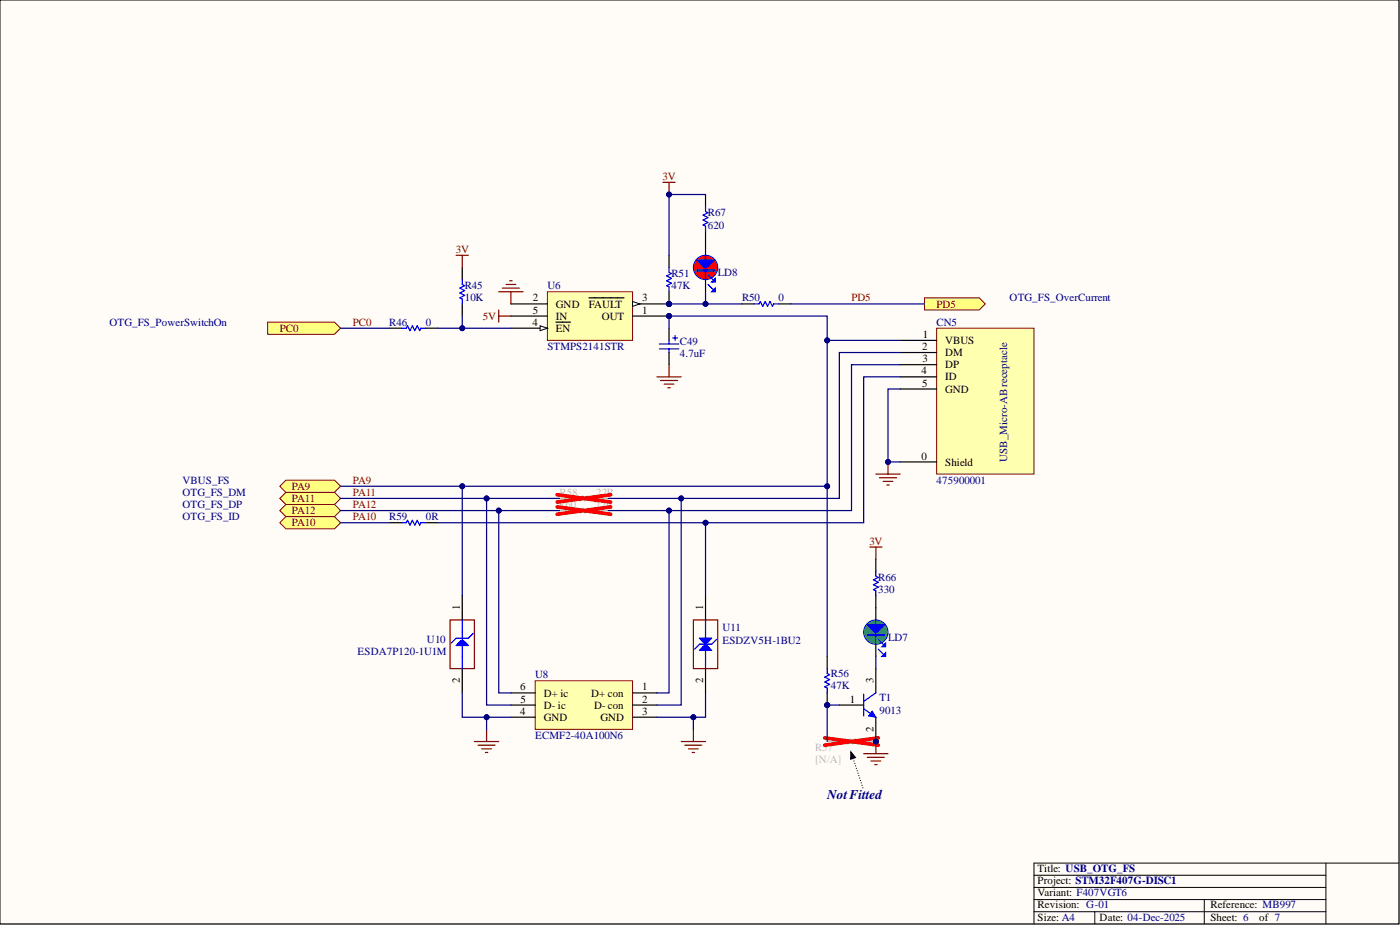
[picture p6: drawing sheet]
<svg xmlns="http://www.w3.org/2000/svg" width="292mm" height="193mm" viewBox="0 0 292 193" stroke-linecap="round" stroke-linejoin="round" font-family="sans-serif">
<defs><g id="words">
<text font-size="2.8" fill="#000080" x="172.6" y="166.8">NotFitted</text>
<g font-size="2.3" fill="#800000">
<text x="138.2" y="37.5">3V</text>
<text x="95.1" y="52.7">3V</text>
<text x="177.7" y="62.9">PD5</text>
<text x="195.4" y="64.2">PD5</text>
<text x="58.4" y="69.2">PC0</text>
<text x="73.6" y="68">PC0</text>
<text x="100.8" y="66.7">5V</text>
<text x="73.6" y="100.9">PA9</text>
<text x="60.9" y="104.7">PA11</text>
<text x="60.9" y="107.3">PA12</text>
<text x="60.9" y="102.2">PA9</text>
<text x="73.6" y="103.5">PA11</text>
<text x="73.6" y="106">PA12</text>
<text x="60.9" y="109.8">PA10</text>
<text x="73.6" y="108.5">PA10</text>
<text x="181.4" y="113.6">3V</text>
</g>
<g font-size="2.3" fill="#000080">
<text x="147.7" y="45.1">R67</text>
<text x="147.7" y="47.7">620</text>
<text x="140.1" y="57.8">R51</text>
<text x="149.7" y="57.6">LD8</text>
<text x="97" y="60.4">R45</text>
<text x="97" y="62.9">10K</text>
<text x="114.2" y="60.4">U6</text>
<text x="140.1" y="60.4">47K</text>
<text x="154.8" y="62.9">R50</text>
<text x="162.4" y="62.9">0</text>
<text x="210.7" y="62.9">OTG_FS_OverCurrent</text>
<text x="22.8" y="68">OTG_FS_PowerSwitchOn</text>
<text x="81.2" y="68">R46</text>
<text x="88.8" y="68">0</text>
<text x="195.4" y="68">CN5</text>
<text x="114.2" y="73">STMPS2141STR</text>
<text x="141.9" y="72">C49</text>
<text x="141.9" y="74.6">4.7uF</text>
<text x="38.1" y="100.9">VBUS_FS</text>
<text x="195.4" y="100.9">475900001</text>
<text x="210.1" y="96.4" transform="rotate(-90 210.1 96.4)">USB_Micro-ABreceptacle</text>
<text x="38.1" y="103.5">OTG_FS_DM</text>
<text x="38.1" y="106">OTG_FS_DP</text>
<text x="38.1" y="108.5">OTG_FS_ID</text>
<text x="81.2" y="108.5">R59</text>
<text x="88.8" y="108.5">0R</text>
<text x="183.2" y="121.2">R66</text>
<text x="183.2" y="123.8">330</text>
<text x="150.8" y="131.6">U11</text>
<text x="74.6" y="136.7">ESDA7P120-1U1M</text>
<text x="89.1" y="134.2">U10</text>
<text x="150.8" y="134.4">ESDZV5H-1BU2</text>
<text x="185.3" y="133.6">LD7</text>
<text x="111.7" y="141.5">U8</text>
<text x="173.3" y="141.3">R56</text>
<text x="173.3" y="143.8">47K</text>
<text x="183.5" y="146.3">T1</text>
<text x="183.5" y="148.9">9013</text>
<text x="111.7" y="154.2">ECMF2-40A100N6</text>
</g>
<g font-size="2.3">
<text x="111.2" y="62.9">2</text>
<text x="111.2" y="65.4">5</text>
<text x="116" y="64.2">GND</text>
<text x="122.8" y="64.2">FAULT</text>
<text x="134" y="65.4">1</text>
<text x="134" y="62.9">3</text>
<text x="111.1" y="68">4</text>
<text x="116" y="66.7">IN</text>
<text x="116" y="69.2">EN</text>
<text x="125.5" y="66.7">OUT</text>
<text x="192.6" y="70.5">1</text>
<text x="197.2" y="71.8">VBUS</text>
<text x="192.4" y="73">2</text>
<text x="192.5" y="75.6">3</text>
<text x="197.2" y="74.3">DM</text>
<text x="197.2" y="76.8">DP</text>
<text x="192.3" y="78.1">4</text>
<text x="192.4" y="80.6">5</text>
<text x="197.2" y="79.4">ID</text>
<text x="197.2" y="81.9">GND</text>
<text x="192.3" y="95.9">0</text>
<text x="197.2" y="97.1">Shield</text>
<text x="95.9" y="127.3" transform="rotate(-90 95.9 127.3)">1</text>
<text x="146.7" y="127.3" transform="rotate(-90 146.7 127.3)">1</text>
<text x="95.9" y="142.5" transform="rotate(-90 95.9 142.5)">2</text>
<text x="146.7" y="142.5" transform="rotate(-90 146.7 142.5)">2</text>
<text x="182.2" y="142.5" transform="rotate(-90 182.2 142.5)">3</text>
<text x="108.5" y="144">6</text>
<text x="108.5" y="149.1">4</text>
<text x="108.6" y="146.6">5</text>
<text x="113.4" y="145.3">D+ ic</text>
<text x="113.4" y="147.8">D- ic</text>
<text x="123.3" y="145.3">D+ con</text>
<text x="123.9" y="147.8">D- con</text>
<text x="134" y="144">1</text>
<text x="134" y="146.6">2</text>
<text x="134" y="149.1">3</text>
<text x="177.3" y="146.6">1</text>
<text x="113.4" y="150.4">GND</text>
<text x="125.3" y="150.4">GND</text>
<text x="182.2" y="152.7" transform="rotate(-90 182.2 152.7)">2</text>
<text x="216.5" y="181.8">Title: USB_OTG_FS</text>
<text x="216.5" y="184.4">Project: STM32F407G-DISC1</text>
<text x="216.5" y="189.4">Revision: G-01</text>
<text x="216.5" y="186.9">Variant: F407VGT6</text>
<text x="252.5" y="189.4">Reference: MB997</text>
<text x="216.5" y="192.2">Size: A4</text>
<text x="229.4" y="192.2">Date: 04-Dec-2025</text>
<text x="252.5" y="192.2">Sheet: 6</text>
<text x="262.7" y="192.2">of 7</text>
</g>
<g font-size="2.3" fill="#bfbebc">
<text x="116.5" y="106">R60</text>
<text x="116.7" y="103.5">R58</text>
<text x="124.1" y="106.3">22R</text>
<text x="124.4" y="103.5">22R</text>
<text x="170" y="156.7">R57</text>
<text x="170" y="159.3">[N/A]</text>
</g>
</g></defs>
<path d="M0 0h291.9v192.7h-291.9z" fill-rule="evenodd" fill="#fffcf8"/>
<path d="M0 0h291.9v192.7h-291.9z" fill="none" stroke="#000" stroke-width=".21"/>
<path d="M0 0h291.9v192.7h-291.9z" fill-rule="evenodd" fill="#fffcf8"/>
<path d="M0 0h291.9v192.7h-291.9zM215.7 182.6h60.9M215.7 185.1h60.9M215.7 190.2h60.9M215.7 187.7h60.9M228.4 190.2v2.5M251.3 187.7v5M276.6 180.1v12.6M291.9 180.1h-76.2v12.6" fill="none" stroke="#000" stroke-width=".21"/>
<path d="M105.6 59.3h2M106.3 58.6h.6M104.1 64.7v2.5M104.1 65.9h2.5M104.1 60.9h5M104.8 60.1h3.6M106.6 60.9v2.5" fill="none" stroke="#800000" stroke-width=".25"/>
<path d="M96.4 55.8v2.5M96.4 63.4v2.5" fill="none" stroke="#000" stroke-width=".25"/>
<path d="M96.4 58.3v1l.6 .3-1.1 .5 1.1 .5-1.1 .5 1.1 .5-1.1 .5 .5 .3v1" fill="none" stroke="#00f" stroke-width=".25"/>
<path d="M55.8 67.2h14l1.3 1.3-1.3 1.2h-14z" fill-rule="evenodd" fill="#ffff80"/>
<path d="M55.8 67.2h14l1.3 1.3-1.3 1.2h-14z" fill="none" stroke="#800000" stroke-width=".21"/>
<path d="M192.9 62.1h11.4l1.3 1.3-1.3 1.3h-11.4z" fill-rule="evenodd" fill="#ffff80"/>
<path d="M192.9 62.1h11.4l1.3 1.3-1.3 1.3h-11.4z" fill="none" stroke="#800000" stroke-width=".21"/>
<circle cx="139.6" cy="63.4" r=".51" fill="#000080"/>
<circle cx="139.6" cy="63.4" r=".51" fill="none" stroke="#000080" stroke-width=".21"/>
<path d="M139.6 60.9v2.5" fill="none" stroke="#000" stroke-width=".25"/>
<circle cx="139.6" cy="63.4" r=".51" fill="#000080"/>
<circle cx="139.6" cy="63.4" r=".51" fill="none" stroke="#000080" stroke-width=".21"/>
<path d="M139.6 53.3v2.5" fill="none" stroke="#000" stroke-width=".25"/>
<path d="M139.6 55.8v1l.5 .3-1 .5 1 .5-1 .5 1 .5-1 .5 .5 .3v1" fill="none" stroke="#00f" stroke-width=".25"/>
<path d="M138.3 38h2.6M139.6 38v2.6" fill="none" stroke="#800000" stroke-width=".25"/>
<circle cx="139.6" cy="40.6" r=".51" fill="#000080"/>
<circle cx="139.6" cy="40.6" r=".51" fill="none" stroke="#000080" stroke-width=".21"/>
<path d="M137.1 78.6h5M137.8 79.4h3.6M139.6 76.1v2.5M138.6 80.1h2M139.3 80.9h.5" fill="none" stroke="#800000" stroke-width=".25"/>
<path d="M147.2 40.6v2.5M147.2 48.2v2.5" fill="none" stroke="#000" stroke-width=".25"/>
<path d="M147.2 43.1v1l.5 .3-1 .5 1 .5-1 .5 1 .5-1 .5 .5 .3v1" fill="none" stroke="#00f" stroke-width=".25"/>
<path d="M58.4 104l1.2-1.3h10.2l1.3 1.3-1.3 1.2h-10.2z" fill-rule="evenodd" fill="#ffff80"/>
<path d="M58.4 104l1.2-1.3h10.2l1.3 1.3-1.3 1.2h-10.2z" fill="none" stroke="#800000" stroke-width=".21"/>
<path d="M58.4 106.5l1.2-1.3h10.2l1.3 1.3-1.3 1.3h-10.2z" fill-rule="evenodd" fill="#ffff80"/>
<path d="M58.4 106.5l1.2-1.3h10.2l1.3 1.3-1.3 1.3h-10.2z" fill="none" stroke="#800000" stroke-width=".21"/>
<path d="M58.4 109l1.2-1.2h10.2l1.3 1.2-1.3 1.3h-10.2z" fill-rule="evenodd" fill="#ffff80"/>
<path d="M58.4 109l1.2-1.2h10.2l1.3 1.2-1.3 1.3h-10.2z" fill="none" stroke="#800000" stroke-width=".21"/>
<path d="M182.7 98.9h5.1M183.5 99.7h3.6M185.3 96.4v2.5M184.3 100.4h2M185 101.2h.5" fill="none" stroke="#800000" stroke-width=".25"/>
<circle cx="185.3" cy="96.4" r=".51" fill="#000080"/>
<circle cx="185.3" cy="96.4" r=".51" fill="none" stroke="#000080" stroke-width=".21"/>
<path d="M81.2 68.5h2.6M88.8 68.5h2.6M139.6 68.5v2.5M139.6 73.5v2.6M154.8 63.4h2.6M162.4 63.4h2.6M81.2 109h2.6M88.8 109h2.6M182.7 116.7v2.5M182.7 124.3v2.5" fill="none" stroke="#000" stroke-width=".25"/>
<path d="M83.8 68.5h1l.2-.5 .5 1 .5-1 .5 1 .6-1 .5 1 .2-.5h1M137.6 71.8h4M137.6 72.8h4M139.6 71v.8M139.6 72.8v.7M140.4 70.5h1M140.9 70v1M157.4 63.4h1l.2-.5 .5 1 .5-1 .5 1 .6-1 .5 1 .2-.5h1M83.8 109h1l.2-.5 .5 1.1 .5-1.1 .5 1.1 .6-1.1 .5 1.1 .2-.6h1M182.7 119.2v1l.5 .3-1 .5 1 .5-1 .5 1 .5-1 .5 .5 .2v1.1" fill="none" stroke="#00f" stroke-width=".25"/>
<path d="M142.1 154.7h5.1M142.9 155.5h3.5M143.7 156.2h2M144.4 157h.5M144.7 152.2v2.5M180.2 157.2h5.1M181 158h3.5M181.7 158.8h2.1M182.5 159.5h.5M182.7 154.7v2.5" fill="none" stroke="#800000" stroke-width=".25"/>
<circle cx="182.7" cy="154.7" r=".51" fill="#000080"/>
<circle cx="182.7" cy="154.7" r=".51" fill="none" stroke="#000080" stroke-width=".21"/>
<circle cx="172.6" cy="147.1" r=".51" fill="#000080"/>
<circle cx="172.6" cy="147.1" r=".51" fill="none" stroke="#000080" stroke-width=".21"/>
<path d="M172.6 136.9v2.6M172.6 144.6v2.5" fill="none" stroke="#000" stroke-width=".25"/>
<circle cx="172.6" cy="147.1" r=".51" fill="#000080"/>
<circle cx="172.6" cy="147.1" r=".51" fill="none" stroke="#000080" stroke-width=".21"/>
<path d="M172.6 139.5v1l.5 .2-1 .6 1 .5-1 .5 1 .5-1 .5 .5 .2v1.1" fill="none" stroke="#00f" stroke-width=".25"/>
<path d="M181.5 114.1h2.5M182.7 114.1v2.6" fill="none" stroke="#800000" stroke-width=".25"/>
<circle cx="182.7" cy="154.7" r=".51" fill="#000080"/>
<circle cx="182.7" cy="154.7" r=".51" fill="none" stroke="#000080" stroke-width=".21"/>
<path d="M172.6 154.7h2.5M180.2 154.7h2.5" fill="none" stroke="#bfbebc" stroke-width=".25"/>
<circle cx="182.7" cy="154.7" r=".51" fill="#000080"/>
<circle cx="182.7" cy="154.7" r=".51" fill="none" stroke="#000080" stroke-width=".21"/>
<path d="M175.1 154.7h1l.3-.5 .5 1 .5-1 .5 1 .5-1 .5 1 .3-.5h1" fill="none" stroke="#bfbebc" stroke-width=".25"/>
<path d="M172.1 153.9l11.1 1.6M183.2 153.9l-11.1 1.6" fill="none" stroke="#f00" stroke-width=".76"/>
<path d="M95.2 53.3h2.5M96.4 53.3v2.5" fill="none" stroke="#800000" stroke-width=".25"/>
<circle cx="139.6" cy="65.9" r=".51" fill="#000080"/>
<circle cx="139.6" cy="65.9" r=".51" fill="none" stroke="#000080" stroke-width=".21"/>
<circle cx="139.6" cy="63.4" r=".51" fill="#000080"/>
<circle cx="139.6" cy="63.4" r=".51" fill="none" stroke="#000080" stroke-width=".21"/>
<path d="M114.2 60.9h17.8v10.1h-17.8z" fill-rule="evenodd" fill="#ffffb0"/>
<path d="M114.2 60.9h17.8v10.1h-17.8z" fill="none" stroke="#800000" stroke-width=".21"/>
<path d="M106.6 63.4h7.6M106.6 65.9h7.6M106.6 68.5h7.6" fill="none" stroke="#000" stroke-width=".25"/>
<path d="M112.7 68l1.5 .5-1.5 .5z" fill="#f8fcff"/>
<path d="M112.7 68l1.5 .5-1.5 .5z" fill="none" stroke="#000" stroke-width=".21"/>
<path d="M116 67.2h3M132 65.9h7.6" fill="none" stroke="#000" stroke-width=".25"/>
<circle cx="139.6" cy="65.9" r=".51" fill="#000080"/>
<circle cx="139.6" cy="65.9" r=".51" fill="none" stroke="#000080" stroke-width=".21"/>
<path d="M132 63.4h7.6" fill="none" stroke="#000" stroke-width=".25"/>
<path d="M132 62.9l1.5 .5-1.5 .5z" fill="#f8fcff"/>
<path d="M132 62.9l1.5 .5-1.5 .5z" fill="none" stroke="#000" stroke-width=".21"/>
<path d="M122.9 62.1h7.3" fill="none" stroke="#000" stroke-width=".25"/>
<circle cx="139.6" cy="63.4" r=".51" fill="#000080"/>
<circle cx="139.6" cy="63.4" r=".51" fill="none" stroke="#000080" stroke-width=".21"/>
<g fill="none" stroke="#000" stroke-width=".25">
<path d="M177.5 156.9l1 1.1-1 .4zM177.7 157.2h.1M177.8 157.7h.1M178 158.2v.1M178.2 158.8h.1M178.3 159.3h.1M178.5 159.8h.1M178.7 160.3h.1M178.8 160.8h.1M179 161.3h.1M179.2 161.8h.1M179.4 162.3h.1"/>
<path d="M179.5 162.8h.1M179.7 163.3h.1M179.9 163.8h.1M180 164.3h.1"/>
</g>
<path d="M177.5 156.9l1 1.1-1 .4z" fill="#000"/>
<path d="M58.4 101.4l1.2-1.2h10.2l1.3 1.2-1.3 1.3h-10.2z" fill-rule="evenodd" fill="#ffff80"/>
<path d="M58.4 101.4l1.2-1.2h10.2l1.3 1.2-1.3 1.3h-10.2z" fill="none" stroke="#800000" stroke-width=".21"/>
<circle cx="182.7" cy="154.7" r=".51" fill="#000080"/>
<circle cx="182.7" cy="154.7" r=".51" fill="none" stroke="#000080" stroke-width=".21"/>
<path d="M182.7 139.5v5.1M175.1 147.1h5.1M182.7 149.6v5.1" fill="none" stroke="#000" stroke-width=".25"/>
<circle cx="182.7" cy="154.7" r=".51" fill="#000080"/>
<circle cx="182.7" cy="154.7" r=".51" fill="none" stroke="#000080" stroke-width=".21"/>
<path d="M180.2 147.8l2.5 1.8M180.2 144.8v4.6M182.7 144.6l-2.5 1.7" fill="none" stroke="#00f" stroke-width=".25"/>
<path d="M182 148.4l.7 1.2-1.5-.2z" fill="#00f"/>
<path d="M182 148.4l.7 1.2-1.5-.2z" fill="none" stroke="#00f" stroke-width=".21"/>
<path d="M195.4 68.5h20.3v30.4h-20.3z" fill-rule="evenodd" fill="#ffffb0"/>
<path d="M195.4 68.5h20.3v30.4h-20.3z" fill="none" stroke="#800000" stroke-width=".21"/>
<path d="M187.8 71h7.6M187.8 73.5h7.6M187.8 76.1h7.6M187.8 78.6h7.6M187.8 81.2h7.6M187.8 96.4h7.6" fill="none" stroke="#000" stroke-width=".25"/>
<circle cx="147.2" cy="55.8" r="2.54" fill="#f00"/>
<circle cx="147.2" cy="55.8" r="2.54" fill="none" stroke="#00f" stroke-width=".21"/>
<path d="M147.7 57.3l1 1M147.7 59.3l1 1.1" fill="none" stroke="#00f" stroke-width=".25"/>
<path d="M148.5 58.8l.7-.7v.7z" fill="#00f"/>
<path d="M148.5 58.8l.7-.7v.7z" fill="none" stroke="#00f" stroke-width=".25"/>
<path d="M148.5 60.9l.7-.8v.8z" fill="#00f"/>
<g fill="none" stroke="#00f" stroke-width=".25">
<path d="M145.4 56.3h3.6v.3h-3.6zM145.7 54.5h3M145.9 54.3v.5h2.6v-.5M146.2 54.3v.7h2v-.7M146.4 54.3v1h1.6v-1M146.7 54.3v1.2h1v-1.2M147 54.3v1.5M147 56.3v.3M147 55.8l-1.6-1.5h3.6l-1.5 1.5M147 55.8h.5M147.2 53.3v5M147.5 54.3v1.5"/>
<path d="M147.5 56.3v.3M148.5 60.9l.7-.8v.8z"/>
</g>
<path d="M147.2 50.7v2.6M147.2 58.3v2.6" fill="none" stroke="#000" stroke-width=".25"/>
<circle cx="182.7" cy="131.9" r="2.54" fill="#0f0"/>
<circle cx="182.7" cy="131.9" r="2.54" fill="none" stroke="#00f" stroke-width=".21"/>
<path d="M183.2 133.4l1.1 1M183.2 135.4l1.1 1" fill="none" stroke="#00f" stroke-width=".25"/>
<path d="M184 134.9l.8-.7v.7z" fill="#00f"/>
<path d="M184 134.9l.8-.7v.7z" fill="none" stroke="#00f" stroke-width=".25"/>
<path d="M184 136.9l.8-.7v.7z" fill="#00f"/>
<g fill="none" stroke="#00f" stroke-width=".25">
<path d="M95.4 134.4h2.1M95.7 134.7v-.5h1.5v.5M95.9 134.7v-.8h1.1v.8M96.2 133.6l-1 1.1h2.5l-1-1.1M96.2 133.6h.5M96.2 133.6v1.1M96.4 129.3v10.2M96.7 133.6v1.1M98.7 132.1l-1 1h-2.5l-1 1.1M181 132.4h3.5v.2h-3.5zM181.2 130.6h3.1M181.5 130.4v.5h2.5v-.5"/>
<path d="M181.7 130.4v.7h2.1v-.7M182 130.4v1h1.5v-1M182.2 130.4v1.2h1v-1.2M182.5 130.4v1.5M182.5 132.4v.2M182.5 131.9l-1.5-1.5h3.5l-1.5 1.5M182.5 131.9h.5M182.7 129.3v5.1M183 130.4v1.5M183 132.4v.2M184 136.9l.8-.7v.7z"/>
</g>
<path d="M96.4 124.3v5M96.4 139.5v5.1M182.7 126.8v2.5M182.7 134.4v2.5" fill="none" stroke="#000" stroke-width=".25"/>
<path d="M93.9 129.3h5.1v10.2h-5.1z" fill="none" stroke="#800000" stroke-width=".25"/>
<path d="M111.7 142h20.3v10.2h-20.3z" fill-rule="evenodd" fill="#ffffb0"/>
<path d="M111.7 142h20.3v10.2h-20.3z" fill="none" stroke="#800000" stroke-width=".21"/>
<path d="M147.2 124.3v5M147.2 139.5v5.1M106.6 144.6h5.1M106.6 147.1h5.1M106.6 149.6h5.1M132 144.6h5.1M132 147.1h5.1M132 149.6h5.1" fill="none" stroke="#000" stroke-width=".25"/>
<path d="M144.7 129.3h5v10.2h-5zM99 154.7h5.1M99.7 155.5h3.6M100.5 156.2h2M101.3 157h.5M101.5 152.2v2.5" fill="none" stroke="#800000" stroke-width=".25"/>
<g fill="none" stroke="#00f" stroke-width=".25">
<path d="M145.9 133.1h2.6l-1 1.1h-.5zM145.9 135.7l1.1-1h.5l1 1zM146.2 135.4h2M146.2 133.4h2M146.4 135.2h1.6v.5M146.4 135.7l.8-.3-.2 .3M146.4 133.1v.5h1.6M146.7 135.7v-.8h1v.8M146.7 133.1v.8h1v-.8M147 133.1v1.1M147.2 129.3v10.2M147.5 134.7v1"/>
<path d="M147.5 133.1l-.3 .3 .8-.3M149.5 133.4l-1 1h-2.6l-1 1"/>
</g>
<path d="M116.7 106.5h3.6l.3-.5 .5 1 .5-1 .5 1 .5-1 .5 1 .2-.5h3.6M116.7 104h3.6l.3-.5 .5 1 .5-1 .5 1 .5-1 .5 1 .2-.5h3.6" fill="none" stroke="#bfbebc" stroke-width=".25"/>
<path d="M116.2 105.8l11.2 1.5M116.2 103.2l11.2 1.5M127.4 105.8l-11.2 1.5M127.4 103.2l-11.2 1.5" fill="none" stroke="#f00" stroke-width=".76"/>
<path d="M91.4 68.5h15.2" fill="none" stroke="#000080" stroke-width=".25"/>
<circle cx="96.4" cy="68.5" r=".51" fill="#000080"/>
<circle cx="96.4" cy="68.5" r=".51" fill="none" stroke="#000080" stroke-width=".21"/>
<path d="M96.4 65.9v2.6" fill="none" stroke="#000080" stroke-width=".25"/>
<circle cx="96.4" cy="68.5" r=".51" fill="#000080"/>
<circle cx="96.4" cy="68.5" r=".51" fill="none" stroke="#000080" stroke-width=".21"/>
<path d="M147.2 40.6h-7.6v12.7" fill="none" stroke="#000080" stroke-width=".25"/>
<circle cx="139.6" cy="40.6" r=".51" fill="#000080"/>
<circle cx="139.6" cy="40.6" r=".51" fill="none" stroke="#000080" stroke-width=".21"/>
<path d="M139.6 63.4h15.2" fill="none" stroke="#000080" stroke-width=".25"/>
<circle cx="139.6" cy="63.4" r=".51" fill="#000080"/>
<circle cx="139.6" cy="63.4" r=".51" fill="none" stroke="#000080" stroke-width=".21"/>
<circle cx="147.2" cy="63.4" r=".51" fill="#000080"/>
<circle cx="147.2" cy="63.4" r=".51" fill="none" stroke="#000080" stroke-width=".21"/>
<path d="M139.6 68.5v-2.6h33v5.1h15.2" fill="none" stroke="#000080" stroke-width=".25"/>
<circle cx="172.6" cy="71" r=".51" fill="#000080"/>
<circle cx="172.6" cy="71" r=".51" fill="none" stroke="#000080" stroke-width=".21"/>
<circle cx="139.6" cy="65.9" r=".51" fill="#000080"/>
<circle cx="139.6" cy="65.9" r=".51" fill="none" stroke="#000080" stroke-width=".21"/>
<path d="M187.8 81.2h-2.5v15.2h2.5" fill="none" stroke="#000080" stroke-width=".25"/>
<circle cx="185.3" cy="96.4" r=".51" fill="#000080"/>
<circle cx="185.3" cy="96.4" r=".51" fill="none" stroke="#000080" stroke-width=".21"/>
<path d="M187.8 78.6h-7.6v30.4h-88.8" fill="none" stroke="#000080" stroke-width=".25"/>
<circle cx="147.2" cy="109" r=".51" fill="#000080"/>
<circle cx="147.2" cy="109" r=".51" fill="none" stroke="#000080" stroke-width=".21"/>
<path d="M71.1 68.5h10.1M165 63.4h27.9M71.1 109h10.1M172.6 101.4v35.5" fill="none" stroke="#000080" stroke-width=".25"/>
<circle cx="172.6" cy="101.4" r=".51" fill="#000080"/>
<circle cx="172.6" cy="101.4" r=".51" fill="none" stroke="#000080" stroke-width=".21"/>
<path d="M175.1 147.1h-2.5v7.6" fill="none" stroke="#000080" stroke-width=".25"/>
<circle cx="172.6" cy="147.1" r=".51" fill="#000080"/>
<circle cx="172.6" cy="147.1" r=".51" fill="none" stroke="#000080" stroke-width=".21"/>
<path d="M147.2 60.9v2.5" fill="none" stroke="#000080" stroke-width=".25"/>
<circle cx="147.2" cy="63.4" r=".51" fill="#000080"/>
<circle cx="147.2" cy="63.4" r=".51" fill="none" stroke="#000080" stroke-width=".21"/>
<path d="M96.4 101.4v22.9M182.7 136.9v2.6" fill="none" stroke="#000080" stroke-width=".25"/>
<circle cx="96.4" cy="101.4" r=".51" fill="#000080"/>
<circle cx="96.4" cy="101.4" r=".51" fill="none" stroke="#000080" stroke-width=".21"/>
<path d="M106.6 149.6h-5.1v2.6" fill="none" stroke="#000080" stroke-width=".25"/>
<circle cx="101.5" cy="149.6" r=".51" fill="#000080"/>
<circle cx="101.5" cy="149.6" r=".51" fill="none" stroke="#000080" stroke-width=".21"/>
<path d="M137.1 149.6h7.6v2.6" fill="none" stroke="#000080" stroke-width=".25"/>
<circle cx="144.7" cy="149.6" r=".51" fill="#000080"/>
<circle cx="144.7" cy="149.6" r=".51" fill="none" stroke="#000080" stroke-width=".21"/>
<path d="M147.2 144.6v5h-2.5" fill="none" stroke="#000080" stroke-width=".25"/>
<circle cx="144.7" cy="149.6" r=".51" fill="#000080"/>
<circle cx="144.7" cy="149.6" r=".51" fill="none" stroke="#000080" stroke-width=".21"/>
<path d="M172.6 71v30.4h-101.5" fill="none" stroke="#000080" stroke-width=".25"/>
<circle cx="96.4" cy="101.4" r=".51" fill="#000080"/>
<circle cx="96.4" cy="101.4" r=".51" fill="none" stroke="#000080" stroke-width=".21"/>
<circle cx="172.6" cy="101.4" r=".51" fill="#000080"/>
<circle cx="172.6" cy="101.4" r=".51" fill="none" stroke="#000080" stroke-width=".21"/>
<circle cx="172.6" cy="71" r=".51" fill="#000080"/>
<circle cx="172.6" cy="71" r=".51" fill="none" stroke="#000080" stroke-width=".21"/>
<path d="M96.4 144.6v5h5.1" fill="none" stroke="#000080" stroke-width=".25"/>
<circle cx="101.5" cy="149.6" r=".51" fill="#000080"/>
<circle cx="101.5" cy="149.6" r=".51" fill="none" stroke="#000080" stroke-width=".21"/>
<path d="M147.2 109v15.3" fill="none" stroke="#000080" stroke-width=".25"/>
<circle cx="147.2" cy="109" r=".51" fill="#000080"/>
<circle cx="147.2" cy="109" r=".51" fill="none" stroke="#000080" stroke-width=".21"/>
<path d="M71.1 104h30.4v43.1h5.1" fill="none" stroke="#000080" stroke-width=".25"/>
<circle cx="101.5" cy="104" r=".51" fill="#000080"/>
<circle cx="101.5" cy="104" r=".51" fill="none" stroke="#000080" stroke-width=".21"/>
<path d="M187.8 73.5h-12.7v30.5h-33v43.1h-5" fill="none" stroke="#000080" stroke-width=".25"/>
<circle cx="142.1" cy="104" r=".51" fill="#000080"/>
<circle cx="142.1" cy="104" r=".51" fill="none" stroke="#000080" stroke-width=".21"/>
<path d="M187.8 76.1h-10.1v30.4h-38.1v38.1h-2.5" fill="none" stroke="#000080" stroke-width=".25"/>
<circle cx="139.6" cy="106.5" r=".51" fill="#000080"/>
<circle cx="139.6" cy="106.5" r=".51" fill="none" stroke="#000080" stroke-width=".21"/>
<path d="M71.1 106.5h33v38.1h2.5" fill="none" stroke="#000080" stroke-width=".25"/>
<circle cx="104.1" cy="106.5" r=".51" fill="#000080"/>
<circle cx="104.1" cy="106.5" r=".51" fill="none" stroke="#000080" stroke-width=".21"/>
<path d="M104.1 106.5h12.6" fill="none" stroke="#000080" stroke-width=".25"/>
<circle cx="104.1" cy="106.5" r=".51" fill="#000080"/>
<circle cx="104.1" cy="106.5" r=".51" fill="none" stroke="#000080" stroke-width=".21"/>
<path d="M126.9 106.5h12.7" fill="none" stroke="#000080" stroke-width=".25"/>
<circle cx="139.6" cy="106.5" r=".51" fill="#000080"/>
<circle cx="139.6" cy="106.5" r=".51" fill="none" stroke="#000080" stroke-width=".21"/>
<path d="M101.5 104h15.2" fill="none" stroke="#000080" stroke-width=".25"/>
<circle cx="101.5" cy="104" r=".51" fill="#000080"/>
<circle cx="101.5" cy="104" r=".51" fill="none" stroke="#000080" stroke-width=".21"/>
<path d="M126.9 104h15.2" fill="none" stroke="#000080" stroke-width=".25"/>
<circle cx="142.1" cy="104" r=".51" fill="#000080"/>
<circle cx="142.1" cy="104" r=".51" fill="none" stroke="#000080" stroke-width=".21"/>
<use href="#words"/>
</svg>
